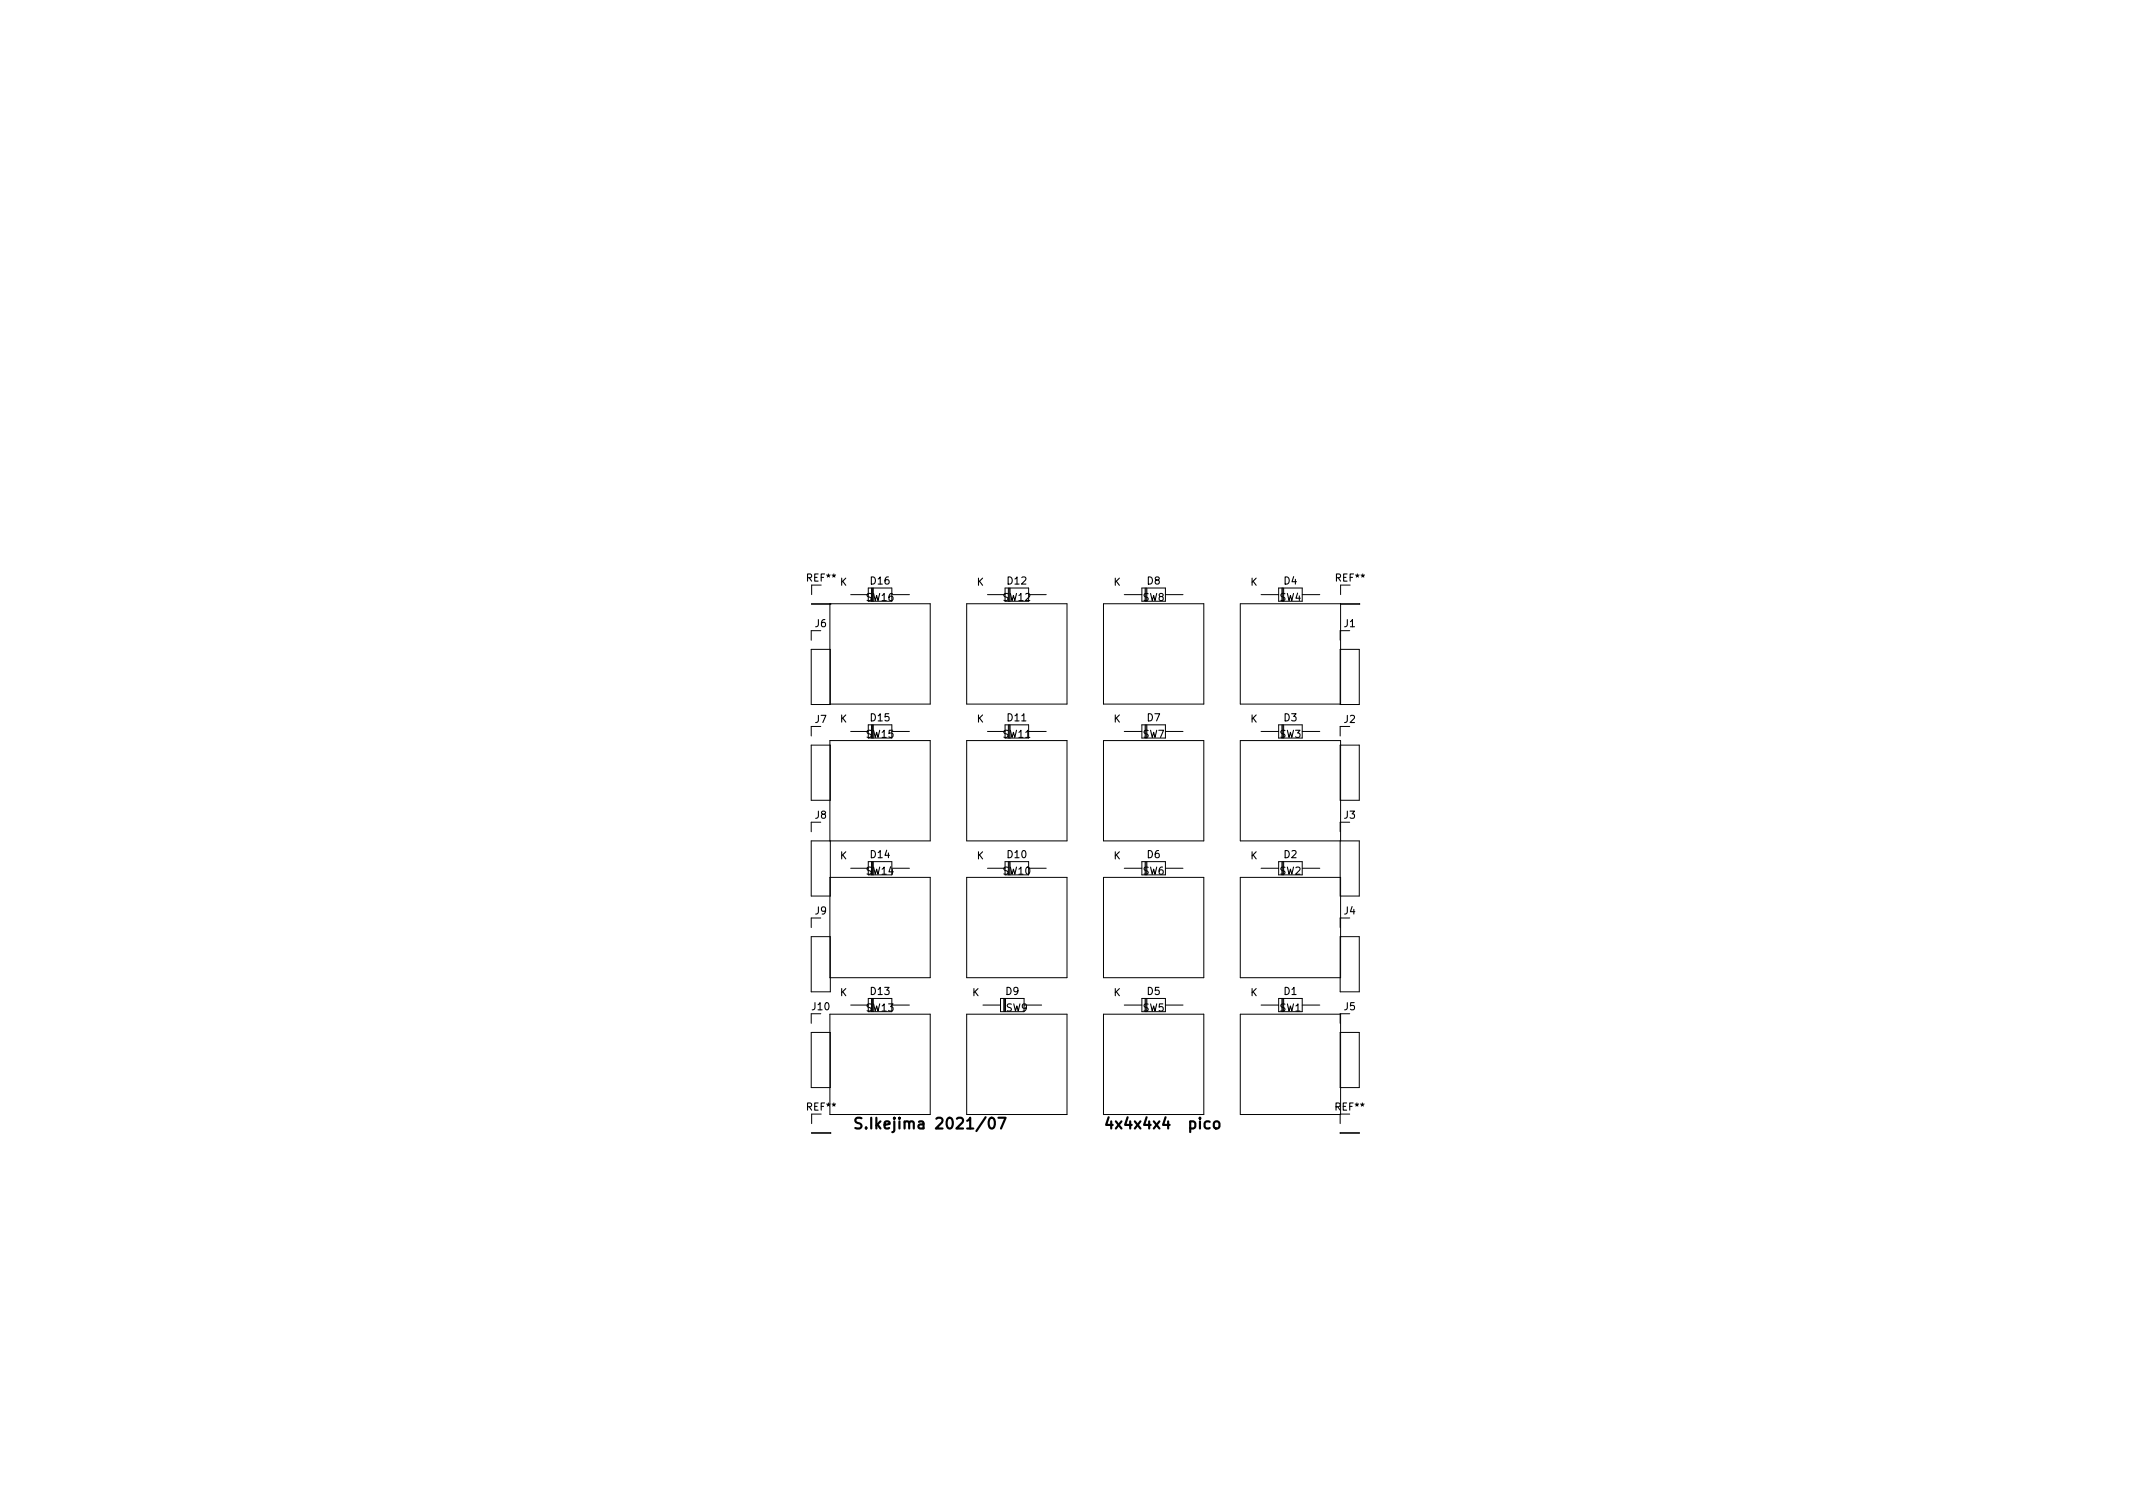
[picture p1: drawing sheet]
<svg xmlns="http://www.w3.org/2000/svg" width="297mm" height="210mm" viewBox="0 0 297 210" stroke-linecap="round" stroke-linejoin="round" font-family="sans-serif">
<defs><g id="words">
<g font-size="2.1">
<text x="120.9" y="157.2">S.Ikejima 2021/07</text>
<text x="155.1" y="157.2">4x4x4x4 pico</text>
</g>
<g font-size="1.4">
<text x="112.4" y="81">REF**</text>
<text x="117" y="81.5">K</text>
<text x="120.7" y="83.7">SW16</text>
<text x="121.3" y="81.4">D16</text>
<text x="136" y="81.5">K</text>
<text x="139.7" y="83.7">SW12</text>
<text x="140.3" y="81.4">D12</text>
<text x="155.1" y="81.5">K</text>
<text x="159.1" y="83.7">SW8</text>
<text x="159.8" y="81.4">D8</text>
<text x="174.1" y="81.5">K</text>
<text x="178.2" y="83.7">SW4</text>
<text x="178.8" y="81.4">D4</text>
<text x="186.1" y="81">REF**</text>
<text x="113.5" y="87.3">J6</text>
<text x="187.2" y="87.3">J1</text>
<text x="113.5" y="100.7">J7</text>
<text x="117" y="100.6">K</text>
<text x="121.3" y="100.4">D15</text>
<text x="136" y="100.6">K</text>
<text x="140.3" y="100.4">D11</text>
<text x="155.1" y="100.6">K</text>
<text x="159.8" y="100.4">D7</text>
<text x="174.1" y="100.6">K</text>
<text x="178.8" y="100.4">D3</text>
<text x="187.2" y="100.7">J2</text>
<text x="120.7" y="102.7">SW15</text>
<text x="139.7" y="102.7">SW11</text>
<text x="159.1" y="102.7">SW7</text>
<text x="178.2" y="102.7">SW3</text>
<text x="113.5" y="114">J8</text>
<text x="187.2" y="114">J3</text>
<text x="117" y="119.6">K</text>
<text x="121.3" y="119.5">D14</text>
<text x="136" y="119.6">K</text>
<text x="140.3" y="119.5">D10</text>
<text x="155.1" y="119.6">K</text>
<text x="159.8" y="119.5">D6</text>
<text x="174.1" y="119.6">K</text>
<text x="178.8" y="119.5">D2</text>
<text x="120.7" y="121.8">SW14</text>
<text x="139.7" y="121.8">SW10</text>
<text x="159.1" y="121.8">SW6</text>
<text x="178.2" y="121.8">SW2</text>
<text x="113.5" y="127.3">J9</text>
<text x="187.2" y="127.3">J4</text>
<text x="113.1" y="140.7">J10</text>
<text x="117" y="138.7">K</text>
<text x="120.7" y="140.8">SW13</text>
<text x="121.3" y="138.5">D13</text>
<text x="135.4" y="138.7">K</text>
<text x="140.1" y="138.5">D9</text>
<text x="140.1" y="140.8">SW9</text>
<text x="155.1" y="138.7">K</text>
<text x="159.1" y="140.8">SW5</text>
<text x="159.8" y="138.5">D5</text>
<text x="174.1" y="138.7">K</text>
<text x="178.2" y="140.8">SW1</text>
<text x="178.8" y="138.5">D1</text>
<text x="187.2" y="140.7">J5</text>
<text x="112.4" y="154.6">REF**</text>
<text x="186" y="154.6">REF**</text>
</g>
</g></defs>
<path d="M120 155.7l-.2-.1-.5 .1a.36 .36 0 0 0-.2 .4 .36 .36 0 0 0 .3 .3 .55 .55 0 0 1 .6 .3l-.1 .3-.2 .1h-.6M139 155.6h1l-.6 1.5M154.4 155.6l-.4 1h1M169.2 156.2a.41 .41 0 0 1 .6 .2v.5a.41 .41 0 0 1-.4 .3 .41 .41 0 0 1-.4-.3v-.5z" fill="none" stroke="#000" stroke-width=".3"/>
<g fill="none" stroke="#000" stroke-width=".14">
<path d="M113 90.4h2.6v7.7h-2.6zM114.3 87.8h-1.3v1.3M114.4 81.5h-1.4v1.3M115.6 84.1v13.9h13.9v-13.9h-16.5h2.7M118.5 82.8h2.4M120.9 81.9h3.3v1.8h-3.3zM121.4 81.9v1.8M121.5 81.9v1.8M121.6 81.9v1.8M124.2 82.8h2.4M134.6 84.1h14v13.9h-14zM137.5 82.8h2.5"/>
<path d="M140 81.9h3.2v1.8h-3.2zM140.4 81.9v1.8M140.5 81.9v1.8M140.7 81.9v1.8M143.2 82.8h2.5M153.7 84.1h13.9v13.9h-13.9zM156.6 82.8h2.4M159 81.9h3.3v1.8h-3.3zM159.5 81.9v1.8M159.6 81.9v1.8M159.7 81.9v1.8M162.3 82.8h2.4"/>
<path d="M175.6 82.8h2.5M178.1 81.9h3.2v1.8h-3.2zM178.5 81.9v1.8M178.6 81.9v1.8M178.8 81.9v1.8M181.3 82.8h2.5M186.6 90.4h2.7v7.7h-2.7zM186.7 84.1v13.9h-14v-13.9h16.6h-2.6M188 87.8h-1.4v1.3M188 81.5h-1.3v1.3M113 103.8h2.6v7.6h-2.6zM114.3 101.2h-1.3v1.3"/>
<path d="M114.3 114.5h-1.3v1.3M115.6 117.1v-14h13.9v14h-16.5v7.7h2.6v-7.7M118.5 101.8h2.4M120.9 120h3.3v1.8h-3.3zM120.9 100.9h3.3v1.9h-3.3zM121.4 100.9v1.9M121.4 120v1.8M121.5 100.9v1.9M121.5 120v1.8M121.6 100.9v1.9M121.6 120v1.8M124.2 101.8h2.4"/>
<path d="M134.6 103.1h14v14h-14zM137.5 101.8h2.5M140 120h3.2v1.8h-3.2zM140 100.9h3.2v1.9h-3.2zM140.4 100.9v1.9M140.4 120v1.8M140.5 100.9v1.9M140.5 120v1.8M140.7 100.9v1.9M140.7 120v1.8M143.2 101.8h2.5M153.7 103.1h13.9v14h-13.9z"/>
<path d="M156.6 101.8h2.4M159 120h3.3v1.8h-3.3zM159 100.9h3.3v1.9h-3.3zM159.5 100.9v1.9M159.5 120v1.8M159.6 100.9v1.9M159.6 120v1.8M159.7 100.9v1.9M159.7 120v1.8M162.3 101.8h2.4M175.6 101.8h2.5M178.1 100.9h3.2v1.9h-3.2z"/>
<path d="M178.1 120h3.2v1.8h-3.2zM178.5 100.9v1.9M178.5 120v1.8M178.6 100.9v1.9M178.6 120v1.8M178.8 100.9v1.9M178.8 120v1.8M181.3 101.8h2.5M186.6 117.1v7.7h2.7v-7.7h-16.6v-14h14v14M186.6 103.8h2.7v7.6h-2.7zM188 101.2h-1.4v1.3M188 114.5h-1.4v1.3"/>
<path d="M113 130.4h2.6v7.7h-2.6zM114.3 127.8h-1.3v1.4M115.6 122.2h13.9v13.9h-13.9zM118.5 139.9h2.4M118.5 120.9h2.4M120.9 139h3.3v1.9h-3.3zM121.4 139v1.9M121.5 139v1.9M121.6 139v1.9M124.2 139.9h2.4M124.2 120.9h2.4M134.6 122.2h14v13.9h-14z"/>
<path d="M136.9 139.9h2.4M137.5 120.9h2.5M139.3 139h3.3v1.9h-3.3zM139.8 139v1.9M139.9 139v1.9M140 139v1.9M142.6 139.9h2.5M143.2 120.9h2.5M153.7 122.2h13.9v13.9h-13.9zM156.6 139.9h2.4M156.6 120.9h2.4M159 139h3.3v1.9h-3.3z"/>
<path d="M159.5 139v1.9M159.6 139v1.9M159.7 139v1.9M162.3 139.9h2.4M162.3 120.9h2.4M172.7 122.2h14v13.9h-14zM175.6 139.9h2.5M175.6 120.9h2.5M178.1 139h3.2v1.9h-3.2zM178.5 139v1.9M178.6 139v1.9M178.8 139v1.9"/>
<path d="M181.3 139.9h2.5M181.3 120.9h2.5M186.6 130.4h2.7v7.7h-2.7zM188 127.8h-1.4v1.4M113 141.2v1.3M113 143.8h2.6v7.6h-2.6zM113 157.7l2.7 .1zM114.4 155.1h-1.4v1.4M115.6 141.2h13.9v14h-13.9zM134.6 141.2h14v14h-14zM153.7 141.2h13.9v14h-13.9zM172.7 141.2h14v14h-14z"/>
<path d="M186.6 157.7l2.7 .1zM186.6 143.8h2.7v7.6h-2.7zM188 155.1h-1.4v1.4M188 141.2h-1.4v1.3"/>
</g>
<use href="#words"/>
</svg>
